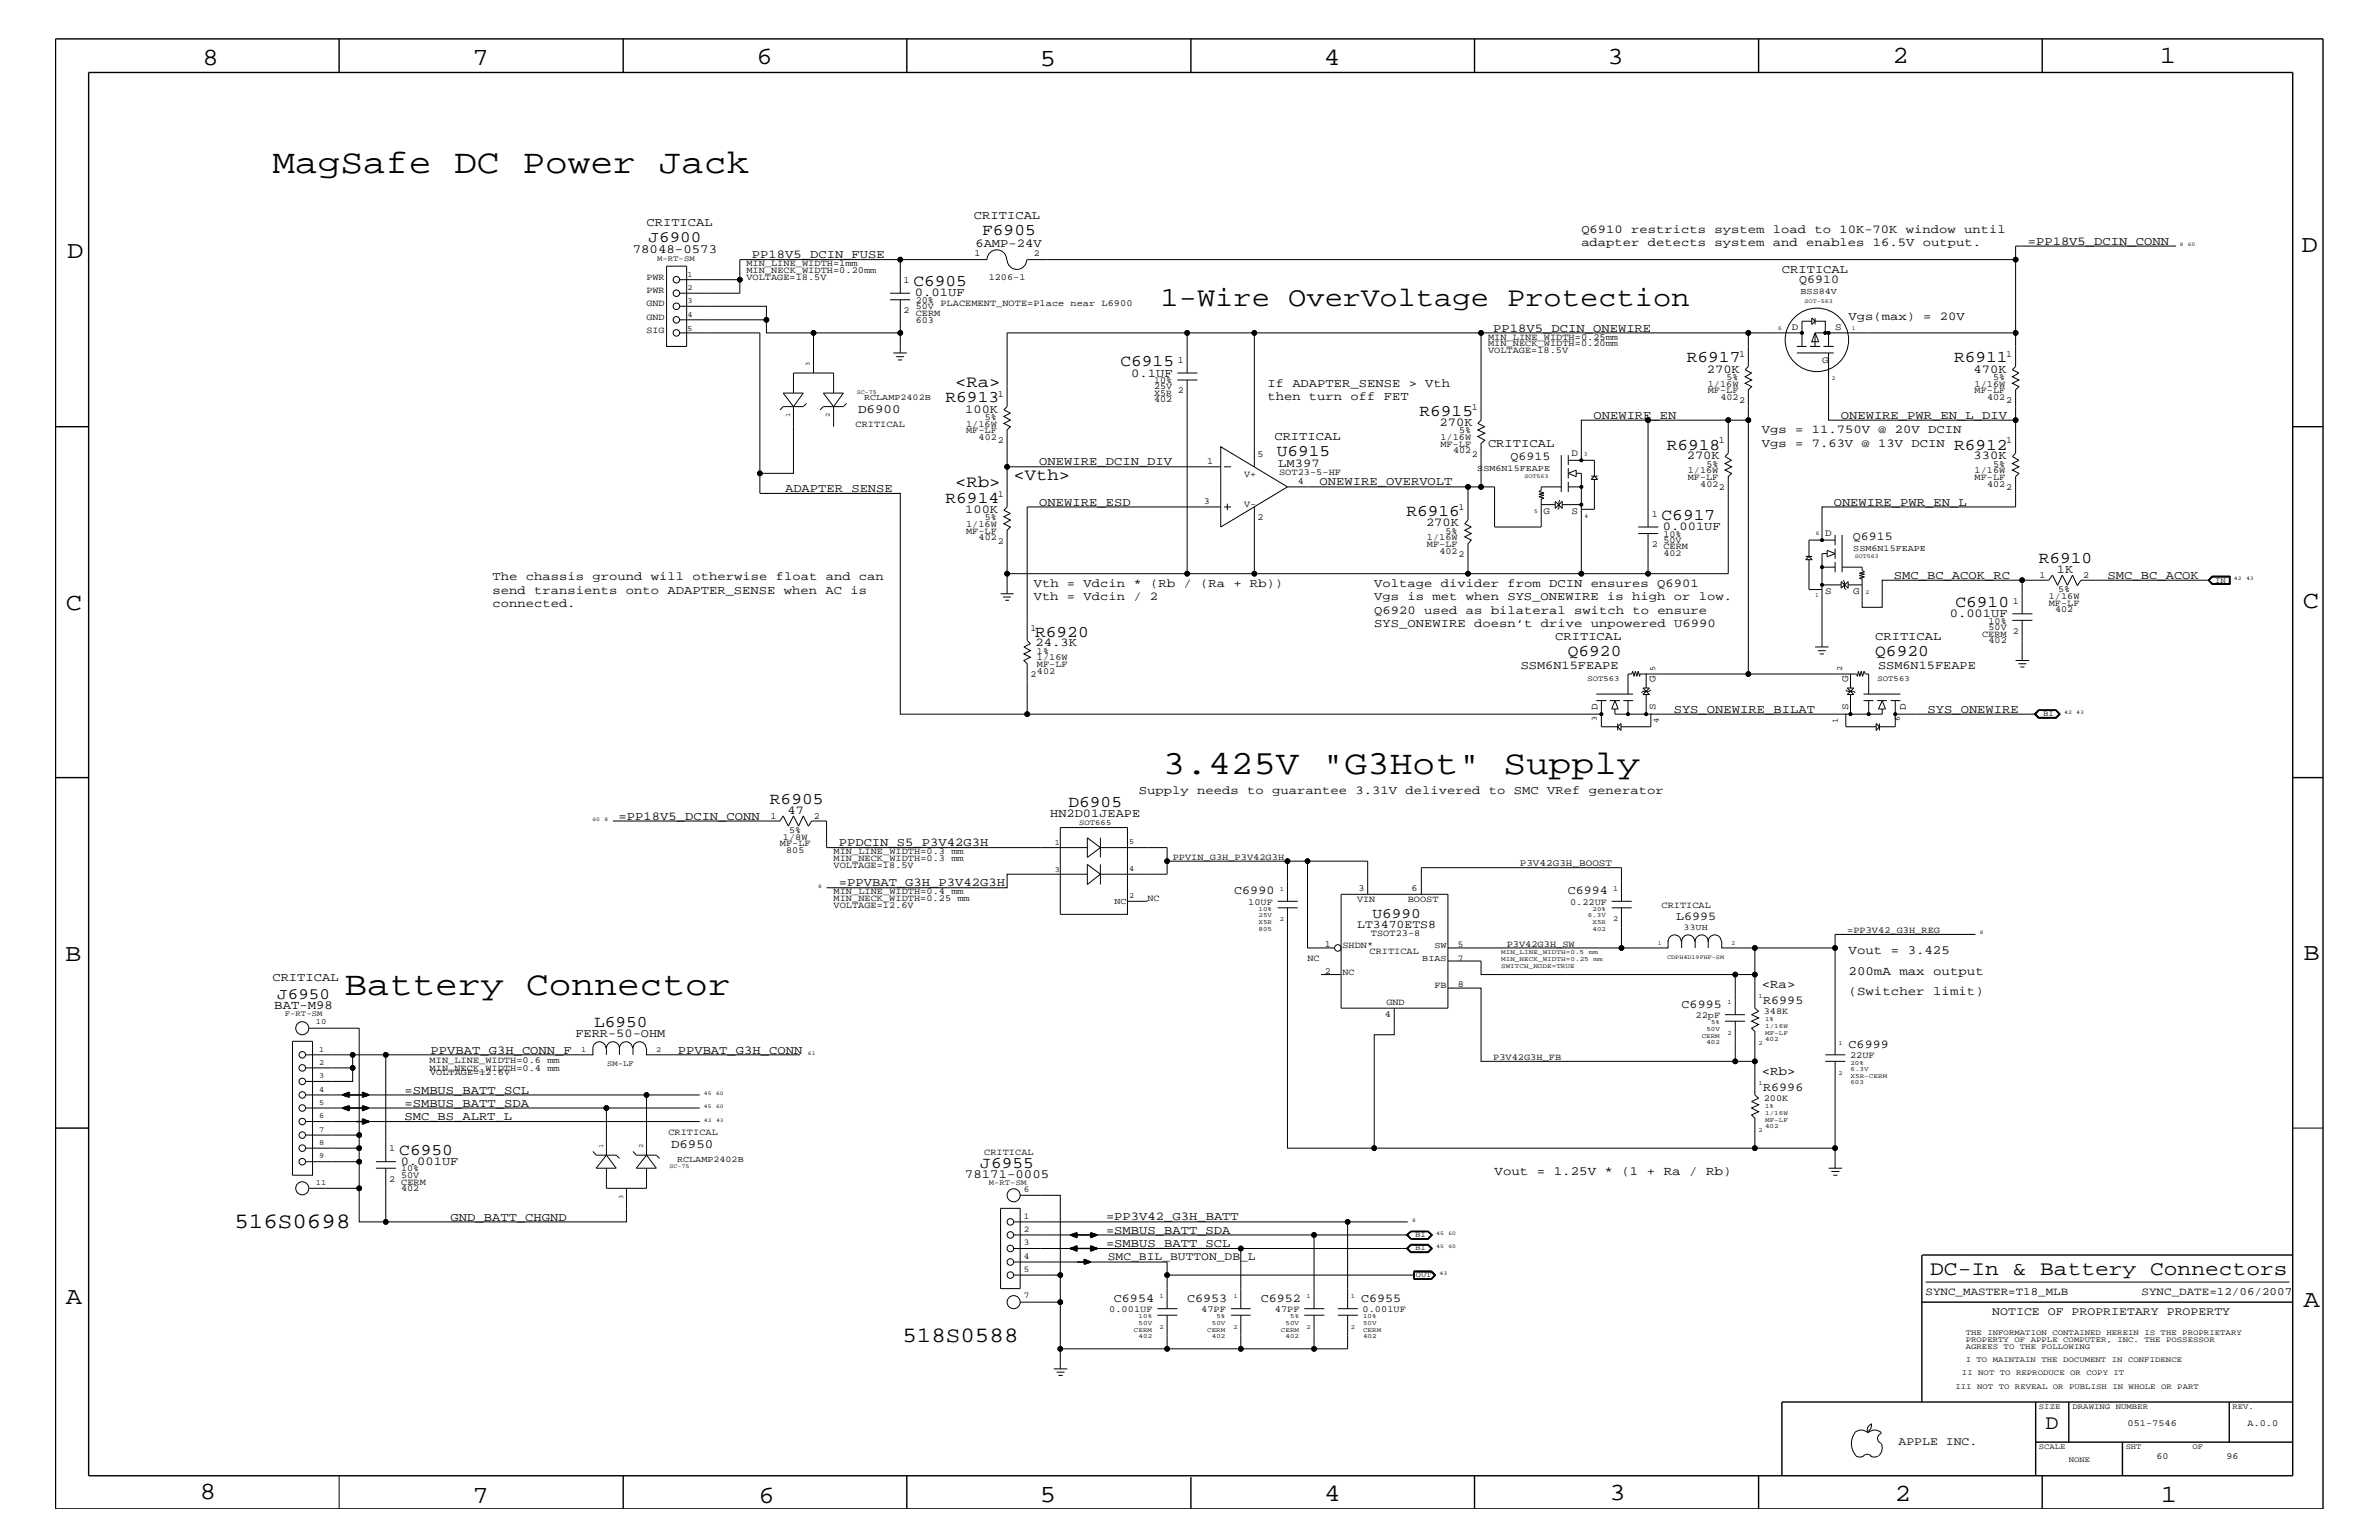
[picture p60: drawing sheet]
<svg xmlns="http://www.w3.org/2000/svg" width="432mm" height="279mm" viewBox="0 0 432 279" stroke-linecap="round" stroke-linejoin="round" font-family="sans-serif">
<defs><g id="words">
<g font-size="6.2">
<text x="49.4" y="31.4">MagSafe DC Power Jack</text>
<text x="211" y="140.4">3.425V &quot;G3Hot&quot; Supply</text>
<text x="62.5" y="180.5">Battery Connector</text>
</g>
<text font-size="5" x="210.7" y="55.6">1-Wire OverVoltage Protection</text>
<g font-size="4.5">
<text x="36.7" y="11.7">8</text>
<text x="85.8" y="11.7">7</text>
<text x="137.3" y="11.5">6</text>
<text x="240.3" y="11.7">4</text>
<text x="291.8" y="11.5">3</text>
<text x="343.5" y="11.5">2</text>
<text x="392" y="11.5">1</text>
<text x="188.7" y="12.1">5</text>
<text x="12.2" y="46.8">D</text>
<text x="417.7" y="45.7">D</text>
<text x="11.9" y="110.6">C</text>
<text x="418" y="110.3">C</text>
<text x="11.9" y="174.3">B</text>
<text x="418.1" y="174.2">B</text>
<text x="11.9" y="236.7">A</text>
<text x="418.1" y="237.1">A</text>
<text x="36.2" y="271.9">8</text>
<text x="85.8" y="272.7">7</text>
<text x="137.7" y="272.7">6</text>
<text x="188.7" y="272.5">5</text>
<text x="240.4" y="272.3">4</text>
<text x="292.1" y="272.2">3</text>
<text x="343.9" y="272.3">2</text>
<text x="392.2" y="272.6">1</text>
</g>
<g font-size="4">
<text x="42.5" y="222.9">516S0698</text>
<text x="163.8" y="243.5">518S0588</text>
</g>
<g font-size="3.7">
<text x="350.4" y="231.3">DC-In &amp; Battery Connectors</text>
<text x="371.3" y="259.3">D</text>
</g>
<g font-size="3">
<text x="178.3" y="42.7">F6905</text>
<text x="165.8" y="51.9">C6905</text>
<text x="306.2" y="65.7">R6917</text>
<text x="354.7" y="65.7">R6911</text>
<text x="173.4" y="70.1">&lt;Ra&gt;</text>
<text x="203.4" y="66.5">C6915</text>
<text x="171.6" y="73">R6913</text>
<text x="257.6" y="75.5">R6915</text>
<text x="231.7" y="82.7">U6915</text>
<text x="302.5" y="81.6">R6918</text>
<text x="354.7" y="81.6">R6912</text>
<text x="173.4" y="88.3">&lt;Rb&gt;</text>
<text x="184" y="87.1">&lt;Vth&gt;</text>
<text x="171.6" y="91.2">R6914</text>
<text x="255.3" y="93.7">R6916</text>
<text x="301.6" y="94.3">C6917</text>
<text x="370" y="102.2">R6910</text>
<text x="354.9" y="110.2">C6910</text>
<text x="187.9" y="115.5">R6920</text>
<text x="284.6" y="119.1">Q6920</text>
<text x="340.4" y="119.1">Q6920</text>
<text x="139.7" y="145.9">R6905</text>
<text x="193.9" y="146.4">D6905</text>
<text x="107.8" y="186.4">L6950</text>
<text x="72.5" y="209.6">C6950</text>
<text x="177.9" y="211.9">J6955</text>
</g>
<g font-size="2.9">
<text x="117.7" y="44">J6900</text>
<text x="50.3" y="181.2">J6950</text>
</g>
<text font-size="2.6" x="249.1" y="166.5">U6990</text>
<g font-size="2.3">
<text x="114.9" y="45.9">78048-0573</text>
<text x="155.7" y="75">D6900</text>
<text x="335.5" y="173.2">Vout = 3.425</text>
<text x="319.8" y="179.3">&lt;Ra&gt;</text>
<text x="335.5" y="176.8">200mA max output</text>
<text x="49.8" y="183">BAT-M98</text>
<text x="335.5" y="180.5">(Switcher limit)</text>
<text x="319.8" y="195">&lt;Rb&gt;</text>
<text x="121.8" y="208.3">D6950</text>
<text x="175.1" y="213.8">78171-0005</text>
<text x="271.3" y="213.2">Vout = 1.25V * (1 + Ra / Rb)</text>
</g>
<g font-size="2.2">
<text x="117.3" y="41">CRITICAL</text>
<text x="176.8" y="39.8">CRITICAL</text>
<text x="136.5" y="46.8">PP18V5_DCIN_FUSE</text>
<text x="177" y="44.7">6AMP-24V</text>
<text x="287" y="42.3">Q6910 restricts system load to 10K-70K window until</text>
<text x="287" y="44.6">adapter detects system and enables 16.5V output.</text>
<text x="368" y="44.4">=PP18V5_DCIN_CONN</text>
<text x="166" y="53.8">0.01UF</text>
<text x="323.4" y="49.6">CRITICAL</text>
<text x="326.6" y="51.3">Q6910</text>
<text x="335.5" y="58">Vgs(max) = 20V</text>
<text x="271" y="60.2">PP18V5_DCIN_ONEWIRE</text>
<text x="205.3" y="68.4">0.1UF</text>
<text x="230" y="70.1">If ADAPTER_SENSE &gt; Vth</text>
<text x="309.8" y="67.6">270K</text>
<text x="358.2" y="67.6">470K</text>
<text x="175.2" y="74.9">100K</text>
<text x="230" y="72.6">then turn off FET</text>
<text x="261.3" y="77.3">270K</text>
<text x="289.2" y="76">ONEWIRE_EN</text>
<text x="334.1" y="76">ONEWIRE_PWR_EN_L_DIV</text>
<text x="231.3" y="79.9">CRITICAL</text>
<text x="270.1" y="81.1">CRITICAL</text>
<text x="274.2" y="83.5">Q6915</text>
<text x="306.2" y="83.3">270K</text>
<text x="319.8" y="78.6">Vgs = 11.750V @ 20V DCIN</text>
<text x="319.8" y="81.1">Vgs = 7.63V @ 13V DCIN</text>
<text x="358.2" y="83.3">330K</text>
<text x="142.5" y="89.3">ADAPTER_SENSE</text>
<text x="188.6" y="84.4">ONEWIRE_DCIN_DIV</text>
<text x="232" y="84.7">LM397</text>
<text x="239.5" y="88.1">ONEWIRE_OVERVOLT</text>
<text x="175.2" y="93.1">100K</text>
<text x="188.6" y="91.7">ONEWIRE_ESD</text>
<text x="258.8" y="95.4">270K</text>
<text x="332.8" y="91.7">ONEWIRE_PWR_EN_L</text>
<text x="301.8" y="96.2">0.001UF</text>
<text x="336.3" y="98">Q6915</text>
<text x="89.4" y="105.3">The chassis ground will otherwise float and can</text>
<text x="89.4" y="107.7">send transients onto ADAPTER_SENSE when AC is</text>
<text x="187.6" y="106.5">Vth = Vdcin * (Rb / (Ra + Rb))</text>
<text x="249.4" y="106.5">Voltage divider from DCIN ensures Q6901</text>
<text x="343.7" y="105">SMC_BC_ACOK_RC</text>
<text x="373.3" y="104">1K</text>
<text x="382.5" y="105">SMC_BC_ACOK</text>
<text x="89.4" y="110.2">connected.</text>
<text x="187.6" y="108.9">Vth = Vdcin / 2</text>
<text x="249.4" y="113.7">SYS_ONEWIRE doesn’t drive unpowered U6990</text>
<text x="249.4" y="111.4">Q6920 used as bilateral switch to ensure</text>
<text x="249.4" y="108.9">Vgs is met when SYS_ONEWIRE is high or low.</text>
<text x="353.9" y="112">0.001UF</text>
<text x="188" y="117.3">24.3K</text>
<text x="282.3" y="116.2">CRITICAL</text>
<text x="340.4" y="116.2">CRITICAL</text>
<text x="276" y="121.4">SSM6N15FEAPE</text>
<text x="340.9" y="121.4">SSM6N15FEAPE</text>
<text x="303.8" y="129.3">SYS_ONEWIRE_BILAT</text>
<text x="349.8" y="129.3">SYS_ONEWIRE</text>
<text x="112.3" y="148.7">=PP18V5_DCIN_CONN</text>
<text x="143" y="147.6">47</text>
<text x="190.6" y="148.2">HN2D01JEAPE</text>
<text x="206.7" y="144">Supply needs to guarantee 3.31V delivered to SMC VRef generator</text>
<text x="152.2" y="153.5">PPDCIN_S5_P3V42G3H</text>
<text x="152.2" y="160.8">=PPVBAT_G3H_P3V42G3H</text>
<text x="224" y="162.2">C6990</text>
<text x="284.6" y="162.2">C6994</text>
<text x="304.2" y="167">L6995</text>
<text x="49.4" y="178">CRITICAL</text>
<text x="305.2" y="182.9">C6995</text>
<text x="320" y="182.1">R6995</text>
<text x="78.1" y="191.3">PPVBAT_G3H_CONN_F</text>
<text x="104.4" y="188.1">FERR-50-OHM</text>
<text x="123" y="191.3">PPVBAT_G3H_CONN</text>
<text x="335.5" y="190.2">C6999</text>
<text x="320" y="197.9">R6996</text>
<text x="73.4" y="203.2">SMC_BS_ALRT_L</text>
<text x="73.4" y="198.4">=SMBUS_BATT_SCL</text>
<text x="73.4" y="200.9">=SMBUS_BATT_SDA</text>
<text x="72.7" y="211.4">0.001UF</text>
<text x="81.8" y="221.6">GND_BATT_CHGND</text>
<text x="200.7" y="221.4">=PP3V42_G3H_BATT</text>
<text x="200.7" y="226.3">=SMBUS_BATT_SCL</text>
<text x="200.7" y="223.9">=SMBUS_BATT_SDA</text>
<text x="202.2" y="236.2">C6954</text>
<text x="215.5" y="236.2">C6953</text>
<text x="228.9" y="236.2">C6952</text>
<text x="247.1" y="236.2">C6955</text>
</g>
<g font-size="2.1">
<text x="246.3" y="168.3">LT3470ETS8</text>
<text x="201.1" y="228.5">SMC_BIL_BUTTON_DB_L</text>
<text x="361.6" y="238.6">NOTICE OF PROPRIETARY PROPERTY</text>
<text x="344.6" y="262.2">APPLE INC.</text>
</g>
<g font-size="2">
<text x="349.5" y="235">SYNC_MASTER=T18_MLB</text>
<text x="388.7" y="235">SYNC_DATE=12/06/2007</text>
</g>
<g font-size="1.8">
<text x="325.2" y="59.8">D</text>
<text x="333.1" y="59.8">S</text>
<text x="330.7" y="65.9">G</text>
<text x="285.2" y="82.7">D</text>
<text x="280.2" y="93.3">G</text>
<text x="285.2" y="93.3">S</text>
<text x="331.3" y="97.3">D</text>
<text x="331.3" y="107.8">S</text>
<text x="336.4" y="107.8">G</text>
<text x="300.5" y="123.8" transform="rotate(-90 300.5 123.8)">G</text>
<text x="335.4" y="123.8" transform="rotate(-90 335.4 123.8)">G</text>
<text x="290" y="128.9" transform="rotate(-90 290 128.9)">D</text>
<text x="300.5" y="128.9" transform="rotate(-90 300.5 128.9)">S</text>
<text x="335.4" y="128.9" transform="rotate(-90 335.4 128.9)">S</text>
<text x="345.9" y="128.9" transform="rotate(-90 345.9 128.9)">D</text>
<text x="275.8" y="157.2">P3V42G3H_BOOST</text>
</g>
<g font-size="1.7">
<text x="176.9" y="46.5">1</text>
<text x="187.6" y="46.5">2</text>
<text x="117.3" y="50.7">PWR</text>
<text x="117.3" y="53.2">PWR</text>
<text x="135.5" y="50.7">VOLTAGE=18.5V</text>
<text x="135.5" y="49.6">MIN_NECK_WIDTH=0.20mm</text>
<text x="135.5" y="48.3">MIN_LINE_WIDTH=1mm</text>
<text x="164" y="51.3">1</text>
<text x="179.5" y="50.7">1206-1</text>
<text x="117.3" y="58">GND</text>
<text x="117.3" y="55.6">GND</text>
<text x="164" y="56.8">2</text>
<text x="166.2" y="56.1">50V</text>
<text x="166.2" y="57.3">CERM</text>
<text x="166.2" y="55">20%</text>
<text x="166.2" y="58.5">603</text>
<text x="170.7" y="55.6">PLACEMENT_NOTE=Place near L6900</text>
<text x="117.3" y="60.4">SIG</text>
<text x="213.8" y="65.9">1</text>
<text x="270.1" y="62.9">MIN_NECK_WIDTH=0.20mm</text>
<text x="270.1" y="61.7">MIN_LINE_WIDTH=0.25mm</text>
<text x="270.1" y="64">VOLTAGE=18.5V</text>
<text x="315.6" y="64.7">1</text>
<text x="364.2" y="64.7">1</text>
<text x="181.1" y="72">1</text>
<text x="209.5" y="70.6">25V</text>
<text x="209.5" y="69.5">10%</text>
<text x="209.5" y="71.8">X5R</text>
<text x="213.8" y="71.3">2</text>
<text x="310" y="70.1">1/16W</text>
<text x="310" y="71.3">MF-LF</text>
<text x="313.4" y="68.9">5%</text>
<text x="358.4" y="71.3">MF-LF</text>
<text x="358.4" y="70.1">1/16W</text>
<text x="361.8" y="68.9">5%</text>
<text x="155.3" y="77.4">CRITICAL</text>
<text x="175.3" y="77.4">1/16W</text>
<text x="178.7" y="76.2">5%</text>
<text x="209.5" y="73">402</text>
<text x="267.1" y="74.4">1</text>
<text x="312.3" y="72.6">402</text>
<text x="315.6" y="73.2">2</text>
<text x="360.7" y="72.6">402</text>
<text x="364.2" y="73.2">2</text>
<text x="175.3" y="78.6">MF-LF</text>
<text x="177.6" y="79.9">402</text>
<text x="181.1" y="80.5">2</text>
<text x="228.3" y="82.8">5</text>
<text x="261.5" y="81.1">MF-LF</text>
<text x="261.5" y="79.9">1/16W</text>
<text x="263.7" y="82.2">402</text>
<text x="264.8" y="78.6">5%</text>
<text x="267.1" y="82.8">2</text>
<text x="312" y="80.5">1</text>
<text x="364.2" y="80.5">1</text>
<text x="219.1" y="84.1">1</text>
<text x="225.8" y="86.5">V+</text>
<text x="232.2" y="86.2">SOT23-5-HF</text>
<text x="235.5" y="87.7">4</text>
<text x="306.3" y="87.1">MF-LF</text>
<text x="306.3" y="85.9">1/16W</text>
<text x="308.6" y="88.3">402</text>
<text x="309.7" y="84.7">5%</text>
<text x="312" y="88.9">2</text>
<text x="358.4" y="85.9">1/16W</text>
<text x="358.4" y="87.1">MF-LF</text>
<text x="360.7" y="88.3">402</text>
<text x="361.8" y="84.7">5%</text>
<text x="364.2" y="88.9">2</text>
<text x="175.3" y="95.6">1/16W</text>
<text x="178.7" y="94.3">5%</text>
<text x="181.1" y="90.1">1</text>
<text x="218.5" y="91.4">3</text>
<text x="225.8" y="92">V-</text>
<text x="228.3" y="94.3">2</text>
<text x="264.8" y="92.6">1</text>
<text x="299.8" y="93.8">1</text>
<text x="175.3" y="96.8">MF-LF</text>
<text x="177.6" y="98">402</text>
<text x="181.1" y="98.7">2</text>
<text x="259" y="99.3">MF-LF</text>
<text x="259" y="98">1/16W</text>
<text x="261.3" y="100.4">402</text>
<text x="262.4" y="96.8">5%</text>
<text x="264.8" y="101">2</text>
<text x="299.8" y="99.3">2 CERM</text>
<text x="301.9" y="101">402</text>
<text x="301.9" y="98.5">50V</text>
<text x="301.9" y="97.4">10%</text>
<text x="370.2" y="104.9">1</text>
<text x="373.5" y="107.5">5%</text>
<text x="378.1" y="104.9">2</text>
<text x="360.9" y="113.1">10%</text>
<text x="365.3" y="109.5">1</text>
<text x="371.9" y="108.7">1/16W</text>
<text x="371.9" y="109.9">MF-LF</text>
<text x="373" y="111.1">402</text>
<text x="187" y="114.4">1</text>
<text x="188.2" y="119.8">1/16W</text>
<text x="188.2" y="118.6">1%</text>
<text x="359.7" y="115.5">CERM</text>
<text x="360.9" y="116.7">402</text>
<text x="360.9" y="114.2">50V</text>
<text x="365.3" y="115">2</text>
<text x="187" y="122.9">2</text>
<text x="188.2" y="121">MF-LF</text>
<text x="188.2" y="122.3">402</text>
<text x="139.9" y="148.5">1</text>
<text x="147.7" y="148.5">2</text>
<text x="141.6" y="153.5">MF-LF</text>
<text x="142.1" y="152.3">1/8W</text>
<text x="142.7" y="154.7">805</text>
<text x="143.3" y="151.1">5%</text>
<text x="151.3" y="155">MIN_LINE_WIDTH=0.3 mm</text>
<text x="212.9" y="156">PPVIN_G3H_P3V42G3H</text>
<text x="151.3" y="156.2">MIN_NECK_WIDTH=0.3 mm</text>
<text x="151.3" y="157.4">VOLTAGE=18.5V</text>
<text x="246.5" y="161.6">3</text>
<text x="256.2" y="161.6">6</text>
<text x="151.3" y="163.5">MIN_NECK_WIDTH=0.25 mm</text>
<text x="151.3" y="164.7">VOLTAGE=12.6V</text>
<text x="151.3" y="162.2">MIN_LINE_WIDTH=0.4 mm</text>
<text x="208.3" y="163.5">NC</text>
<text x="226.6" y="164.1">10UF</text>
<text x="246.3" y="163.6">VIN</text>
<text x="255.5" y="163.6">BOOST</text>
<text x="285" y="164.1">0.22UF</text>
<text x="301.6" y="164.7">CRITICAL</text>
<text x="240.5" y="171.8">1</text>
<text x="243.7" y="172">SHDN*</text>
<text x="248.6" y="173.2">CRITICAL</text>
<text x="248.8" y="169.9">TSOT23-8</text>
<text x="273.5" y="171.7">P3V42G3H_SW</text>
<text x="335.3" y="169.3">=PP3V42_G3H_REG</text>
<text x="237.3" y="174.4">NC</text>
<text x="240.5" y="176.7">2</text>
<text x="243.7" y="176.8">NC</text>
<text x="260.3" y="179.3">FB</text>
<text x="264.6" y="179.1">8</text>
<text x="251.4" y="184.6">4</text>
<text x="251.6" y="182.4">GND</text>
<text x="307.8" y="184.7">22pF</text>
<text x="320.1" y="184">348K</text>
<text x="335.8" y="192">22UF</text>
<text x="78" y="194.3">MIN_NECK_WIDTH=0.4 mm</text>
<text x="78" y="192.9">MIN_LINE_WIDTH=0.6 mm</text>
<text x="78.1" y="195">VOLTAGE=12.6V</text>
<text x="271" y="192.3">P3V42G3H_FB</text>
<text x="320.1" y="199.8">200K</text>
<text x="70.6" y="208.9">1</text>
<text x="121.3" y="205.9">CRITICAL</text>
<text x="178.6" y="209.6">CRITICAL</text>
<text x="70.6" y="214.4">2</text>
<text x="72.8" y="213.6">50V</text>
<text x="72.8" y="214.9">CERM</text>
<text x="72.8" y="212.5">10%</text>
<text x="72.8" y="216.1">402</text>
<text x="201.3" y="238">0.001UF</text>
<text x="218" y="238">47PF</text>
<text x="231.4" y="238">47PF</text>
<text x="247.3" y="238">0.001UF</text>
<text x="386.2" y="258.7">051-7546</text>
<text x="407.9" y="258.7">A.0.0</text>
<text x="391.4" y="264.7">60</text>
<text x="404.1" y="264.7">96</text>
</g>
<g font-size="1.6">
<text x="326.8" y="53.4">BSS84V</text>
<text x="156.8" y="72.6">RCLAMP2402B</text>
<text x="268.1" y="85.4">SSM6N15FEAPE</text>
<text x="336.4" y="99.9">SSM6N15FEAPE</text>
<text x="202.3" y="163.9">NC</text>
<text x="260.3" y="172">SW</text>
<text x="264.6" y="171.8">5</text>
<text x="305.6" y="168.7">33UH</text>
<text x="258.1" y="174.4">BIAS</text>
<text x="264.6" y="174.3">7</text>
<text x="122.9" y="210.8">RCLAMP2402B</text>
<text x="185.8" y="216.2">6</text>
<text x="185.8" y="221.1">1</text>
<text x="185.8" y="223.5">2</text>
<text x="185.8" y="225.9">3</text>
<text x="185.8" y="228.4">4</text>
<text x="185.8" y="230.7">5</text>
<text x="185.8" y="235.6">7</text>
</g>
<g font-size="1.4">
<text x="119.3" y="47.4">M-RT-SM</text>
<text x="124.8" y="50.2">1</text>
<text x="124.8" y="52.7">2</text>
<text x="124.8" y="55.1">3</text>
<text x="124.8" y="57.5">4</text>
<text x="124.8" y="60">5</text>
<text x="402.1" y="105.7">IN</text>
<text x="288.1" y="123.6">SOT563</text>
<text x="300.4" y="121.7" transform="rotate(-90 300.4 121.7)">5</text>
<text x="334.3" y="121.7" transform="rotate(-90 334.3 121.7)">2</text>
<text x="340.8" y="123.6">SOT563</text>
<text x="289.8" y="130.8" transform="rotate(-90 289.8 130.8)">3</text>
<text x="301.1" y="131.1" transform="rotate(-90 301.1 131.1)">4</text>
<text x="333.6" y="131.1" transform="rotate(-90 333.6 131.1)">1</text>
<text x="344.8" y="130.8" transform="rotate(-90 344.8 130.8)">6</text>
<text x="370.8" y="129.9">BI</text>
<text x="195.9" y="149.6">SOT665</text>
<text x="191.4" y="153.3">1</text>
<text x="205" y="153.2">5</text>
<text x="191.4" y="158.2">3</text>
<text x="205" y="158">4</text>
<text x="292.8" y="161.7">1</text>
<text x="205" y="163">2</text>
<text x="292.8" y="167.1">2</text>
<text x="51.7" y="184.3">F-RT-SM</text>
<text x="57.3" y="185.9">10</text>
<text x="57.9" y="190.8">1</text>
<text x="105.5" y="190.8">1</text>
<text x="119.1" y="190.8">2</text>
<text x="57.9" y="193.2">2</text>
<text x="57.9" y="195.6">3</text>
<text x="110.2" y="193.3">SM-LF</text>
<text x="57.9" y="198.1">4</text>
<text x="57.9" y="200.4">5</text>
<text x="57.9" y="202.9">6</text>
<text x="57.9" y="205.3">7</text>
<text x="57.9" y="207.7">8</text>
<text x="57.3" y="215">11</text>
<text x="57.9" y="210.2">9</text>
<text x="179.5" y="215.1">M-RT-SM</text>
<text x="256.9" y="224.5">BI</text>
<text x="256.9" y="226.9">BI</text>
<text x="257" y="231.8">OUT</text>
<text x="356.8" y="242.3">THE INFORMATION CONTAINED HEREIN IS THE PROPRIETARY</text>
<text x="356.8" y="243.5">PROPERTY OF APPLE COMPUTER, INC. THE POSSESSOR</text>
<text x="356.8" y="244.7">AGREES TO THE FOLLOWING</text>
<text x="354.9" y="252">III NOT TO REVEAL OR PUBLISH IN WHOLE OR PART</text>
<text x="356.1" y="249.5">II NOT TO REPRODUCE OR COPY IT</text>
<text x="356.8" y="247.1">I TO MAINTAIN THE DOCUMENT IN CONFIDENCE</text>
<text x="370.1" y="255.6">SIZE</text>
<text x="376.2" y="255.6">DRAWING NUMBER</text>
<text x="405.2" y="255.6">REV.</text>
<text x="370.1" y="262.9">SCALE</text>
<text x="385.8" y="262.9">SHT</text>
<text x="397.9" y="262.9">OF</text>
<text x="375.5" y="265.3">NONE</text>
</g>
<g font-size="1.2">
<text x="147" y="66.5" transform="rotate(-90 147 66.5)">3</text>
<text x="143.4" y="75.7" transform="rotate(-90 143.4 75.7)">1</text>
<text x="150.6" y="75.7" transform="rotate(-90 150.6 75.7)">2</text>
<text x="232.3" y="161.7">1</text>
<text x="228.4" y="167.6">X5R</text>
<text x="228.4" y="165.3">10%</text>
<text x="228.4" y="166.4">25V</text>
<text x="232.3" y="167.1">2</text>
<text x="288.2" y="166.4">6.3V</text>
<text x="289.1" y="165.3">20%</text>
<text x="289.1" y="167.6">X5R</text>
<text x="228.4" y="168.9">805</text>
<text x="272.5" y="173.2">MIN_LINE_WIDTH=0.5</text>
<text x="288.4" y="173.2">mm</text>
<text x="289.1" y="168.9">402</text>
<text x="272.5" y="175.6">SWITCH_NODE=TRUE</text>
<text x="272.5" y="174.4">MIN_NECK_WIDTH=0.25</text>
<text x="289.2" y="174.4">mm</text>
<text x="310.6" y="185.9">5%</text>
<text x="313.5" y="182.2">1</text>
<text x="319.2" y="181">1</text>
<text x="320.4" y="185.3">1%</text>
<text x="308.9" y="188.2">CERM</text>
<text x="309.7" y="189.4">402</text>
<text x="309.7" y="187">50V</text>
<text x="313.5" y="187.7">2</text>
<text x="319.2" y="189.5">2</text>
<text x="320.4" y="188.9">402</text>
<text x="320.4" y="186.5">1/16W</text>
<text x="320.4" y="187.7">MF-LF</text>
<text x="333.7" y="189.5">1</text>
<text x="319.2" y="196.8">1</text>
<text x="333.7" y="195">2</text>
<text x="335.9" y="195.5">X5R-CERM</text>
<text x="335.9" y="194.3">6.3V</text>
<text x="335.9" y="193.2">20%</text>
<text x="335.9" y="196.7">603</text>
<text x="320.4" y="201">1%</text>
<text x="320.4" y="203.5">MF-LF</text>
<text x="320.4" y="202.3">1/16W</text>
<text x="109.5" y="208.3" transform="rotate(-90 109.5 208.3)">1</text>
<text x="116.8" y="208.3" transform="rotate(-90 116.8 208.3)">2</text>
<text x="319.2" y="205.3">2</text>
<text x="320.4" y="204.7">402</text>
<text x="113.1" y="217.6" transform="rotate(-90 113.1 217.6)">3</text>
<text x="206.7" y="239.2">10%</text>
<text x="210.5" y="235.6">1</text>
<text x="220.8" y="239.2">5%</text>
<text x="223.9" y="235.6">1</text>
<text x="234.2" y="239.2">5%</text>
<text x="237.2" y="235.6">1</text>
<text x="245.2" y="235.6">1</text>
<text x="247.4" y="239.2">10%</text>
<text x="205.8" y="241.6">CERM</text>
<text x="206.7" y="242.8">402</text>
<text x="206.7" y="240.3">50V</text>
<text x="210.5" y="241.1">2</text>
<text x="219.1" y="241.6">CERM</text>
<text x="220" y="242.8">402</text>
<text x="220" y="240.3">50V</text>
<text x="223.9" y="241.1">2</text>
<text x="232.5" y="241.6">CERM</text>
<text x="233.3" y="240.3">50V</text>
<text x="233.3" y="242.8">402</text>
<text x="237.2" y="241.1">2</text>
<text x="245.2" y="241.1">2</text>
<text x="247.4" y="240.3">50V</text>
<text x="247.4" y="241.6">CERM</text>
<text x="247.4" y="242.8">402</text>
</g>
<g font-size="1.1">
<text x="322.7" y="59.8">6</text>
<text x="327.5" y="55">SOT-563</text>
<text x="336.1" y="59.8">1</text>
<text x="155.5" y="71.5">SC-75</text>
<text x="332.5" y="68.9">2</text>
<text x="287.4" y="82.7">3</text>
<text x="276.7" y="86.7">SOT563</text>
<text x="278.5" y="93.2">5</text>
<text x="287.6" y="93.9">4</text>
<text x="329.6" y="97.1">6</text>
<text x="336.6" y="101.3">SOT563</text>
<text x="338.6" y="107.7">2</text>
<text x="329.4" y="108.4">1</text>
<text x="300.9" y="171.4">1</text>
<text x="302.6" y="173.9">CDPH4D19FHF-SM</text>
<text x="314.3" y="171.4">2</text>
<text x="121.5" y="211.9">SC-75</text>
</g>
<g font-size="1">
<text x="395.6" y="44.6">8</text>
<text x="397.1" y="44.6">60</text>
<text x="405.5" y="105.3">42</text>
<text x="407.7" y="105.3">43</text>
<text x="374.6" y="129.6">42</text>
<text x="376.9" y="129.6">43</text>
<text x="107.5" y="149">60</text>
<text x="109.7" y="149">8</text>
<text x="148.5" y="161.1">8</text>
<text x="359.3" y="169.5">8</text>
<text x="146.6" y="191.4">61</text>
<text x="127.8" y="203.5">42</text>
<text x="127.8" y="198.7">45</text>
<text x="127.8" y="201">45</text>
<text x="130" y="203.5">43</text>
<text x="130" y="198.7">60</text>
<text x="130" y="201">60</text>
<text x="256.3" y="221.7">8</text>
<text x="260.7" y="224.1">45</text>
<text x="260.7" y="226.5">45</text>
<text x="262.9" y="224.1">60</text>
<text x="262.9" y="226.5">60</text>
<text x="261.3" y="231.3">43</text>
</g>
</g></defs>
<g fill="none" stroke="#000" stroke-width=".18">
<path d="M121 48.3h3.6v14.6h-3.6zM123.4 55.6h15.7v2.4h-15.7M123.4 50.7h10.9M139.1 58v2.4h8.6v7.3M161.5 54.4h3.7M161.5 53.2h3.7M163.4 47.1v6.1M163.4 54.4v9.6M182.7 47.1a1.78 1.78 0 0 0-1.8-1.8 1.78 1.78 0 0 0-1.7 1.8h-44.9v6.1h-10.9M182.8 47.1a1.78 1.78 0 0 0 1.8 1.8 1.78 1.78 0 0 0 1.8-1.8M328.8 58.3h-1.7v4.6M329.4 58.3l-.6-.6v1.2l.6-.6h1.9v2.1"/>
<path d="M329.4 57.7v1.2M365.8 47.1v13.3h-36.4M395 44.6h-29.2v2.5h-179.4M123.4 60.4h14.5v25.5h6.1v-12.1M142.2 71.3h3.6l-1.8 2.5zM144 71.3v-3.6h7.3v3.6M146.4 73.2l-.6 .6h-3.6l-.6 .6M147.7 60.4h15.7M149.4 71.3h3.7l-1.8 2.5zM151.3 73.8v3.6M153.7 73.2l-.6 .6h-3.7l-.6 .6M162.1 64h2.5"/>
<path d="M162.6 64.7h1.5M163 65.3h.7M213.7 68.9h3.6M213.7 67.7h3.6M215.5 68.9v35.2h-32.7v-7.9l.6-.6-1.2-.6 1.2-.7-1.2-.5 1.2-.6-1.2-.6 .6-.6v-7.3M215.5 60.4v7.3M227.7 60.4v24.3M268.8 60.4h-86v13.4l-.6 .6 1.2 .6-1.2 .6 1.2 .6-1.2 .6 1.2 .6-.6 .6v6.7h38.8M299.1 76.2h14.6M317.3 60.4h-48.5v15.8l-.6 .6 1.3 .6-1.3 .6 1.3 .6-1.3 .6 1.3 .7-.7 .6v7.8h2.5v7.3h8.4v-5.1l.5-.1-.9-.3 .9-.2-.9-.2 .9-.3-.9-.2 .4-.3v-.6h3.7M317.3 76.2v46.1M326.1 64h6.7"/>
<path d="M326.1 62.9h1.8M327.1 60.4h-9.8v6.1l-.6 .6 1.2 .6-1.2 .7 1.2 .5-1.2 .6 1.2 .6-.6 .6v5.5h-3.6v6l-.6 .6 1.2 .7-1.2 .6 1.2 .6-1.2 .6 1.2 .6-.6 .6v17.6h-14.6v-7.3M328.5 62.9h1.9M329.4 60.4l.7 1.6h-1.3zM329.4 60.4v2.5M331 62.9h1.8M331.9 64v12.2h33.9M331.9 60.4v2.5M365.8 60.4v6.1l-.5 .6 1.1 .6-1.1 .7 1.1 .5-1.1 .6 1.1 .6-.6 .6v11.5l-.5 .6 1.1 .7-1.1 .6 1.1 .6-1.1 .6 1.1 .6-.6 .6v5.5h-35.1v6M137.9 85.9v3.6h25.5v40.1h127.3M221.6 92h-35.2v24.2l.6 .6-1.2 .6 1.2 .7-1.2 .5 1.2 .6-1.2 .6 .6 .6v9.2M222.2 84.7h1.2"/>
<path d="M222.2 92h1.2M222.8 91.4v1.2M233.7 88.3l-12.1-7.2v14.5l12.1-7.3h32.7M268.8 88.3h-2.4v6l-.5 .7 1.1 .6-1.1 .6 1.1 .6-1.1 .6 1.1 .6-.6 .7v5.4h-38.7v-12.1M279.7 91.6h2.6M282.3 91v1.2l1.2-1.2v1.2zM283.1 90.7l-.1 .3v1.2l-.3 .2M283.4 82.6v6.7M283.5 91.6h3.5M284.6 83.5h4.8v2.9M284.6 82.6v1.8M284.6 84.9v1.9"/>
<path d="M284.6 87.4v1.9M284.6 88.3h2.4M284.6 85.9l1.5-.6v1.2zM286.1 85.9h.9v18.2h12.1M287 83.5v-7.3h12.1v19.4M288.8 87l.6-.6 .6 .6zM288.8 86.4h1.2M289.4 87v5.4h-2.4M297.3 96.8h3.7M297.3 95.6h3.7M331.6 99.9l1.5 .5-1.5 .6zM333.1 97.1v1.8"/>
<path d="M333.1 99.5v1.9M333.1 98h-4.8v3M334.3 97.1v6.7M181.6 107.7h2.4M182 108.3h1.5M182.5 108.9h.6M182.8 104.1v3.6M215.5 104.1h12.2M266.4 104.1h20.6M327.7 101.5l.6-.5 .6 .5zM327.7 101h1.2M328.3 101.5v5.5h2.4"/>
<path d="M329.4 117.4h2.5M329.9 118.1h1.5M330.3 118.6h.7M330.7 102.9h2.4M330.7 106.1h3.5M331.6 100.4h-.9v17M333.1 102v1.8M334.2 105.5v1.2l1.2-1.2v1.2zM334.3 102.9h3.7v.6l.4 .2-.9 .3 .9 .2-.9 .2 .9 .3-.9 .2 .5 .1v5.2h3.6v-4.9h25.4M334.5 105.3l.3 .2v1.2l.2 .3M335.4 106.1h2.6M365.3 112.6h3.6"/>
<path d="M365.3 111.4h3.6M365.8 119.8h2.5M367 105.3v6.1M367 112.6v7.2M367 105.3h4.9l.6-1 1 1.9 .8-1.9 .9 1.9 1-1.9 .8 1.9M400.8 105.3l.8 .7M400.8 105.3l.8-.7h3.1v1.4M401 105.3h-23.3l-.7 1M401.5 104.5h3.3v1.5h-3.3l-.7-.7zM401.6 104.7l-.6 .6 .6 .6h3v-1.2M401.6 104.7l-.7 .6 .7 .6h3.1M401.6 104.7h3.1"/>
<path d="M289.7 127.1h1.9M289.7 125.9h6.7M290.7 127.1v4.8h2.9M292.2 127.1h1.8M293.1 128.6v1h48.5v-1M293.1 127.1l.6 1.5h-1.2zM293.6 131.3v1.2M294.2 131.3v1.2l-.6-.6zM294.6 127.1h1.8M295.5 125.9v-3.6h.7l.1-.5 .3 .9 .2-.9 .3 .9 .2-.9 .3 .9 .1-.4h39.3l.1 .4 .2-.9 .3 .9 .2-.9 .3 .9 .2-.9 .3 .5h.6v3.6M295.5 127.1v2.5M298.2 124.8h1.2l-1.2 1.2h1.2z"/>
<path d="M298.8 126v3.6M298.9 122.2l-.1 2.6M299.6 125.2l-.2 .2h-1.2l-.3 .3M299.7 129.5l-.1 2.4h-5.4M335 125.2l.3 .2h1.2l.2 .3M335.1 129.5l-.1 2.4h5.5M335.3 124.8h1.2l-1.2 1.2h1.2zM335.9 122.3v2.5M335.9 126v3.6M338.2 127.1h1.8M338.2 125.9h6.7M339.2 127.1v2.5"/>
<path d="M340.5 131.3l.6 .6-.6 .6zM340.7 127.1h1.8M341.1 131.3v1.2M341.6 127.1l.6 1.5h-1.2zM343.2 127.1h1.7M344 129.6h25.5M344 127.1v4.8h-2.9M366.4 120.4h1.4M366.7 121h.8M369.2 129.6l.8-.8h3.2l.8 .8-.8 .7h-3.2zM370 128.8h3.1l.8 .8-.8 .6h-3.1l-.7-.6zM370.1 128.9h3l.6 .7-.6 .6h-3"/>
<path d="M370.1 128.9h3l.7 .7-.7 .6h-3M370.1 128.9l-.7 .7 .7 .6M370.1 128.9l-.6 .7 .6 .6M111.3 149h30.3l.6-1 .9 1.9 .9-1.9 .9 1.9 .9-1.9 .9 1.9 .6-.9h2.7v4.8h47.4M192.4 150.1h12.2v15.8h-12.2zM197.4 158.6h-14.6v2.5h-32.8M199.7 153.8l-2.3-1.8v3.6l2.3-1.8h12.1v4.8h-12.1l-2.3 1.9v-3.7l2.3 1.8M199.7 152v3.6M199.7 156.8v3.7M211.8 156.2h25.5M233.7 156.2v7.3M204.6 163.5h3.7"/>
<path d="M231.9 164.7h3.6M231.9 163.5h3.6M233.7 164.7v43.6h84.8v-5.4l-.6-.6 1.3-.6-1.3-.7 1.3-.6-1.3-.6 1.3-.6-.7-.5v-11.6l-.6-.6 1.3-.6-1.3-.6 1.3-.6-1.3-.6 1.3-.6-.7-.6v-10.9M239.8 176.8h3.5M243.4 162.2h19.4v20.7h-19.4zM248.2 162.2v-6h-10.9v15.8h4.8M258 162.2v-4.8h36.3v6.1M262.8 174.4h6v2.4h49.7M262.8 179.3h6v13.3h49.7M262.8 172h31.5M292.5 164.7h3.7M292.5 163.5h3.7"/>
<path d="M294.3 164.7v7.3h8.5v-1.3M302.8 170.8a1.19 1.19 0 0 1 1.2-1.2 1.19 1.19 0 0 1 1.1 1.2M305.2 170.8a1.19 1.19 0 0 1 1.2-1.2 1.19 1.19 0 0 1 1.2 1.2M305.2 170.7v1.3M307.7 170.8a1.19 1.19 0 0 1 1.2-1.2 1.19 1.19 0 0 1 1.1 1.2 1.19 1.19 0 0 1 1.2-1.2 1.19 1.19 0 0 1 1.2 1.2M307.7 170.7v1.3M310 170.7v1.3M312.5 170.7v1.3h20.6M315 176.8v7.3M358.6 169.5h-25.5v21.9M53.1 188.9h3.6v24.3h-3.6zM55.5 191.4h14.5"/>
<path d="M55.5 198.7h61.8M55.5 193.7h8.5M56.1 186.5h9.1v19.4M64 191.4v4.8h-8.5M110 190.2a1.19 1.19 0 0 0-1.2-1.2 1.19 1.19 0 0 0-1.2 1.2v1.2h-37.6v19.4M112.4 190.2a1.19 1.19 0 0 1 1.2-1.2 1.19 1.19 0 0 1 1.2 1.2M112.4 190.2a1.19 1.19 0 0 0-1.1-1.2 1.19 1.19 0 0 0-1.2 1.2v1.2M112.4 190.2v1.2M117.3 190.2a1.19 1.19 0 0 0-1.2-1.2 1.19 1.19 0 0 0-1.2 1.2v1.2M117.3 190.2v1.2h27.9M127 198.7h-9.7v10.9M253.1 182.9v4.8h-3.7v20.6"/>
<path d="M313.1 185.3h3.6M313.1 184.1h3.6M315 185.3v7.3M331.3 192.6h3.6M331.3 191.4h3.6M333.1 192.6v19.3M55.5 205.9h9.7M55.5 203.5h71.5M55.5 201h54.6M56.1 215.6h9.1M65.2 210.8v10.9h4.8M65.2 208.3v2.5h-9.7"/>
<path d="M65.2 205.9v2.4h-9.7M68.2 211.9h3.7M68.2 210.8h3.7M70 211.9v9.8h43.7v-6.1M107.6 208.9l.6 .7h3.6l.6 .6M110.1 209.6l1.7 2.3h-3.6zM110.1 211.9v3.7h7.2v-3.7M114.9 208.9l.6 .7h3.6l.6 .6M117.3 209.6l1.8 2.3h-3.6zM127 201h-16.9v8.6M181.6 219.2h3.6v14.6h-3.6zM185.2 216.9h7.2v14.4h-8.4"/>
<path d="M318.5 208.3h14.6M331.9 211.9h2.4M332.4 212.5h1.4M332.7 213.2h.8M416.1 204.7h5.5M184 224.1h71.5M184 229h27.8v2.3M184 226.5h41.2M184 221.7h60.6M185.2 236.2h7.2v12.2M192.4 231.3v4.9M210.1 238.6h3.6"/>
<path d="M210.1 237.4h3.6M211.8 238.6v6.1h-19.4M223.4 238.6h3.6M223.4 237.4h3.6M225.2 238.6v6.1M236.7 238.6h3.7M236.7 237.4h3.7M238.5 224.1v13.3M238.5 238.6v6.1M242.8 238.6h3.7M242.8 237.4h3.7M244.6 238.6v6.1h-32.8"/>
<path d="M255.3 224.1l.7-.7h3.2l.8 .7-.8 .7h-3.2zM255.4 224.1l.7-.7h3.1l.7 .7-.7 .7h-3.1zM255.5 221.7h-10.9v15.7M255.5 226.5h-30.3v10.9M256 225.7h3.2l.8 .8-.8 .8h-3.2l-.7-.8zM256.1 223.5h3.1l.6 .6-.6 .6h-3.1M256.1 223.5l-.7 .6 .7 .6M256.1 223.5l-.6 .6 .6 .6M256.1 225.9h3.1l.6 .6-.6 .6h-3.1l-.6-.6zM256.1 225.8h3.1l.6 .7-.6 .7h-3.1M256.1 225.8h3.1l.7 .7-.7 .7h-3.1M256.1 225.8l-.7 .7 .7 .7"/>
<path d="M256.6 230.6h3.2l.8 .7-.8 .8h-3.2zM256.6 230.7h3.2l.7 .6-.7 .8M256.7 231.3h-44.9v6.1M259.8 230.7h-3.1v1.3h3.1M259.8 230.7l.6 .6-.6 .7M349.5 232.6h66M191.3 248.4h2.4M191.8 248.9h1.4M192.1 249.5h.8M336.6 260a1.69 1.69 0 0 1 2.4 0 1.72 1.72 0 0 1 2.5 0M339.6 258.3l.1 .1a1.27 1.27 0 0 1-.7 1.3M339.6 258.4a.99 .99 0 0 0-.6 1.4"/>
<path d="M61.6 267.7v6.1M336.6 260a3.3 3.3 0 0 0 .3 4.1M336.9 264.1l.7 .3 .7-.3M338.2 264.1l.7-.3 .7 .3M339.5 264.1l.7 .3 .7-.3M341.5 260.1a.93 .93 0 0 0-.7 .9 .93 .93 0 0 0 .7 .9M341.5 262l.1 .7a1.99 1.99 0 0 1-.6 1.4"/>
<circle cx="122.8" cy="55.6" r=".59"/>
<circle cx="122.8" cy="58" r=".59"/>
<circle cx="122.8" cy="50.7" r=".59"/>
<circle cx="122.8" cy="53.2" r=".59"/>
<circle cx="134.3" cy="50.7" r=".42"/>
<circle cx="139.1" cy="58" r=".42"/>
<circle cx="163.4" cy="47.1" r=".42"/>
<circle cx="365.8" cy="47.1" r=".42"/>
<circle cx="122.8" cy="60.4" r=".59"/>
<circle cx="147.7" cy="60.4" r=".42"/>
<circle cx="163.4" cy="60.4" r=".42"/>
<circle cx="215.5" cy="60.4" r=".42"/>
<circle cx="227.7" cy="60.4" r=".42"/>
<circle cx="268.8" cy="60.4" r=".42"/>
<circle cx="299.1" cy="76.2" r=".42"/>
<circle cx="313.7" cy="76.2" r=".42"/>
<circle cx="317.3" cy="76.2" r=".42"/>
<circle cx="317.3" cy="60.4" r=".42"/>
<circle cx="327.1" cy="60.4" r=".25"/>
<circle cx="329.8" cy="61.7" r="5.8"/>
<circle cx="331.3" cy="60.4" r=".25"/>
<circle cx="331.9" cy="60.4" r=".25"/>
<circle cx="365.8" cy="76.2" r=".42"/>
<circle cx="365.8" cy="60.4" r=".42"/>
<circle cx="137.9" cy="85.9" r=".42"/>
<circle cx="182.8" cy="84.7" r=".42"/>
<circle cx="266.4" cy="88.3" r=".42"/>
<circle cx="268.8" cy="88.3" r=".42"/>
<circle cx="287" cy="88.3" r=".25"/>
<circle cx="287" cy="91.6" r=".25"/>
<circle cx="287" cy="83.5" r=".25"/>
<circle cx="330.7" cy="98" r=".25"/>
<circle cx="182.8" cy="104.1" r=".42"/>
<circle cx="215.5" cy="104.1" r=".42"/>
<circle cx="227.7" cy="104.1" r=".42"/>
<circle cx="266.4" cy="104.1" r=".42"/>
<circle cx="287" cy="104.1" r=".42"/>
<circle cx="299.1" cy="104.1" r=".42"/>
<circle cx="330.7" cy="106.1" r=".25"/>
<circle cx="330.7" cy="102.9" r=".25"/>
<circle cx="367" cy="105.3" r=".42"/>
<circle cx="186.4" cy="129.6" r=".42"/>
<circle cx="290.7" cy="129.6" r=".25"/>
<circle cx="295.5" cy="129.6" r=".25"/>
<circle cx="298.8" cy="129.6" r=".25"/>
<circle cx="317.3" cy="122.3" r=".42"/>
<circle cx="335.9" cy="129.6" r=".25"/>
<circle cx="339.2" cy="129.6" r=".25"/>
<circle cx="344" cy="129.6" r=".25"/>
<circle cx="211.8" cy="156.2" r=".42"/>
<circle cx="233.7" cy="156.2" r=".42"/>
<circle cx="237.3" cy="156.2" r=".42"/>
<circle cx="242.8" cy="172" r=".59"/>
<circle cx="294.3" cy="172" r=".42"/>
<circle cx="315" cy="176.8" r=".42"/>
<circle cx="318.5" cy="172" r=".42"/>
<circle cx="318.5" cy="176.8" r=".42"/>
<circle cx="333.1" cy="172" r=".42"/>
<circle cx="54.9" cy="186.5" r="1.19"/>
<circle cx="54.9" cy="193.7" r=".59"/>
<circle cx="54.9" cy="198.7" r=".59"/>
<circle cx="54.9" cy="191.4" r=".59"/>
<circle cx="54.9" cy="196.2" r=".59"/>
<circle cx="64" cy="191.4" r=".42"/>
<circle cx="64" cy="193.7" r=".42"/>
<circle cx="70" cy="191.4" r=".42"/>
<circle cx="117.3" cy="198.7" r=".42"/>
<circle cx="315" cy="192.6" r=".42"/>
<circle cx="318.5" cy="192.6" r=".42"/>
<circle cx="54.9" cy="215.6" r="1.19"/>
<circle cx="54.9" cy="203.5" r=".59"/>
<circle cx="54.9" cy="210.8" r=".59"/>
<circle cx="54.9" cy="208.3" r=".59"/>
<circle cx="54.9" cy="205.9" r=".59"/>
<circle cx="54.9" cy="201" r=".59"/>
<circle cx="65.2" cy="210.8" r=".42"/>
<circle cx="65.2" cy="215.6" r=".42"/>
<circle cx="65.2" cy="208.3" r=".42"/>
<circle cx="65.2" cy="205.9" r=".42"/>
<circle cx="110.1" cy="201" r=".42"/>
<circle cx="184" cy="216.9" r="1.19"/>
<circle cx="249.4" cy="208.3" r=".42"/>
<circle cx="318.5" cy="208.3" r=".42"/>
<circle cx="333.1" cy="208.3" r=".42"/>
<circle cx="70" cy="221.7" r=".42"/>
<circle cx="183.4" cy="221.7" r=".59"/>
<circle cx="183.4" cy="229" r=".59"/>
<circle cx="183.4" cy="231.3" r=".59"/>
<circle cx="183.4" cy="226.5" r=".59"/>
<circle cx="183.4" cy="224.1" r=".59"/>
<circle cx="184" cy="236.2" r="1.19"/>
<circle cx="192.4" cy="231.3" r=".42"/>
<circle cx="192.4" cy="236.2" r=".42"/>
<circle cx="211.8" cy="231.3" r=".42"/>
<circle cx="225.2" cy="226.5" r=".42"/>
<circle cx="238.5" cy="224.1" r=".42"/>
<circle cx="244.6" cy="221.7" r=".42"/>
<circle cx="192.4" cy="244.7" r=".42"/>
<circle cx="211.8" cy="244.7" r=".42"/>
<circle cx="225.2" cy="244.7" r=".42"/>
<circle cx="238.5" cy="244.7" r=".42"/>
</g>
<g fill="#000">
<circle cx="134.3" cy="50.7" r=".42"/>
<circle cx="139.1" cy="58" r=".42"/>
<circle cx="163.4" cy="47.1" r=".42"/>
<circle cx="365.8" cy="47.1" r=".42"/>
<circle cx="147.7" cy="60.4" r=".42"/>
<circle cx="163.4" cy="60.4" r=".42"/>
<circle cx="215.5" cy="60.4" r=".42"/>
<circle cx="227.7" cy="60.4" r=".42"/>
<circle cx="268.8" cy="60.4" r=".42"/>
<circle cx="299.1" cy="76.2" r=".42"/>
<circle cx="313.7" cy="76.2" r=".42"/>
<circle cx="317.3" cy="76.2" r=".42"/>
<circle cx="317.3" cy="60.4" r=".42"/>
<circle cx="327.1" cy="60.4" r=".25"/>
<circle cx="331.3" cy="60.4" r=".25"/>
<circle cx="331.9" cy="60.4" r=".25"/>
<circle cx="365.8" cy="76.2" r=".42"/>
<circle cx="365.8" cy="60.4" r=".42"/>
<circle cx="137.9" cy="85.9" r=".42"/>
<circle cx="182.8" cy="84.7" r=".42"/>
<circle cx="266.4" cy="88.3" r=".42"/>
<circle cx="268.8" cy="88.3" r=".42"/>
<circle cx="287" cy="88.3" r=".25"/>
<circle cx="287" cy="91.6" r=".25"/>
<circle cx="287" cy="83.5" r=".25"/>
<circle cx="330.7" cy="98" r=".25"/>
<circle cx="182.8" cy="104.1" r=".42"/>
<circle cx="215.5" cy="104.1" r=".42"/>
<circle cx="227.7" cy="104.1" r=".42"/>
<circle cx="266.4" cy="104.1" r=".42"/>
<circle cx="287" cy="104.1" r=".42"/>
<circle cx="299.1" cy="104.1" r=".42"/>
<circle cx="330.7" cy="106.1" r=".25"/>
<circle cx="330.7" cy="102.9" r=".25"/>
<circle cx="367" cy="105.3" r=".42"/>
<circle cx="186.4" cy="129.6" r=".42"/>
<circle cx="290.7" cy="129.6" r=".25"/>
<circle cx="295.5" cy="129.6" r=".25"/>
<circle cx="298.8" cy="129.6" r=".25"/>
<circle cx="317.3" cy="122.3" r=".42"/>
<circle cx="335.9" cy="129.6" r=".25"/>
<circle cx="339.2" cy="129.6" r=".25"/>
<circle cx="344" cy="129.6" r=".25"/>
<circle cx="211.8" cy="156.2" r=".42"/>
<circle cx="233.7" cy="156.2" r=".42"/>
<circle cx="237.3" cy="156.2" r=".42"/>
<circle cx="294.3" cy="172" r=".42"/>
<circle cx="315" cy="176.8" r=".42"/>
<circle cx="318.5" cy="172" r=".42"/>
<circle cx="318.5" cy="176.8" r=".42"/>
<circle cx="333.1" cy="172" r=".42"/>
<circle cx="64" cy="191.4" r=".42"/>
<circle cx="64" cy="193.7" r=".42"/>
<circle cx="70" cy="191.4" r=".42"/>
<circle cx="117.3" cy="198.7" r=".42"/>
<circle cx="315" cy="192.6" r=".42"/>
<circle cx="318.5" cy="192.6" r=".42"/>
<circle cx="65.2" cy="210.8" r=".42"/>
<circle cx="65.2" cy="215.6" r=".42"/>
<circle cx="65.2" cy="208.3" r=".42"/>
<circle cx="65.2" cy="205.9" r=".42"/>
<circle cx="110.1" cy="201" r=".42"/>
<circle cx="249.4" cy="208.3" r=".42"/>
<circle cx="318.5" cy="208.3" r=".42"/>
<circle cx="333.1" cy="208.3" r=".42"/>
<circle cx="70" cy="221.7" r=".42"/>
<circle cx="192.4" cy="231.3" r=".42"/>
<circle cx="192.4" cy="236.2" r=".42"/>
<circle cx="211.8" cy="231.3" r=".42"/>
<circle cx="225.2" cy="226.5" r=".42"/>
<circle cx="238.5" cy="224.1" r=".42"/>
<circle cx="244.6" cy="221.7" r=".42"/>
<circle cx="192.4" cy="244.7" r=".42"/>
<circle cx="211.8" cy="244.7" r=".42"/>
<circle cx="225.2" cy="244.7" r=".42"/>
<circle cx="238.5" cy="244.7" r=".42"/>
</g>
<g fill="none" stroke="#000" stroke-width=".25">
<path d="M10.1 7.1h411.5v266.7h-411.5zM16.1 13.2h400v254.5h-400zM61.6 7.1v6.1M113.1 7.1v6.1M164.6 7.1v6.1M216.2 7.1v6.1M267.6 7.1v6.1M319.2 7.1v6.1M370.7 7.1v6.1M10.1 77.4h6M416.1 77.4h5.5M10.1 141.1h6"/>
<path d="M416.1 141.1h5.5M62.1 198.7h1.3M62.1 198.7l1.3-.6v1zM62.1 198.7h4.9M62.1 198.7l1.3 .2M62.1 198.7l1.3 .3M63.4 198.5l-1.3 .2M63.4 198.4l-1.3 .3M63.4 198.2l-1.3 .5M65.8 198.5l1.2 .2M65.8 198.1l1.2 .6-1.2 .4zM65.8 198.2l1.2 .5"/>
<path d="M65.8 198.4l1.2 .3M67 198.7h-1.2M67 198.7l-1.2 .2M67 198.7l-1.2 .3M10.1 204.7h6M62.1 201l1.3-.4v.9zM62.1 201l1.3 .2M62.1 201h4.9M62.1 201l1.3 .3M62.1 201l1.3 .5M63.4 200.9l-1.3 .1M63.4 200.7l-1.3 .3"/>
<path d="M64.6 203.5h2.4M65.8 200.6l1.2 .4-1.2 .5zM65.8 203l1.2 .5-1.2 .5zM65.8 200.9l1.2 .1M65.8 200.7l1.2 .3M65.8 203.1l1.2 .4M65.8 203.4l1.2 .1M65.8 203.2l1.2 .3M67 201l-1.2 .2M67 201l-1.2 .3M67 201l-1.2 .5M67 203.5l-1.2 .1"/>
<path d="M67 203.5l-1.2 .3M67 203.5l-1.2 .2M194.3 226.5l1.2 .2M194.3 224.1l1.2-.5v1zM194.3 226.5l1.2-.5v1zM194.3 226.5h4.8M194.3 226.5l1.2 .3M194.3 226.5l1.2 .4M194.3 224.1l1.2 .1M194.3 224.1h4.8M194.3 224.1l1.2 .2M194.3 224.1l1.2 .4"/>
<path d="M195.5 229h2.5M195.5 226.4l-1.2 .1M195.5 226.3l-1.2 .2M195.5 226.2l-1.2 .3M195.5 224l-1.2 .1M195.5 223.9l-1.2 .2M195.5 223.7l-1.2 .4M196.8 228.5l1.2 .5-1.2 .4zM196.8 228.5l1.2 .5M196.8 228.8l1.2 .2M196.8 228.7l1.2 .3M198 229l-1.2 .1"/>
<path d="M198 229l-1.2 .3M198 229l-1.2 .2M198 226.4l1.1 .1M198 223.6l1.1 .5-1.1 .5zM198 226l1.1 .5-1.1 .5zM198 226.2l1.1 .3M198 226.3l1.1 .2M198 224l1.1 .1M198 223.7l1.1 .4M198 223.9l1.1 .2M199.1 226.5l-1.1 .2M199.1 226.5l-1.1 .3"/>
<path d="M199.1 226.5l-1.1 .4M199.1 224.1l-1.1 .1M199.1 224.1l-1.1 .2M199.1 224.1l-1.1 .4M348.8 236.2h67.3M348.8 227.7v26.7M348.9 227.7h67.2M369.5 254.4v13.3M375.5 254.4v7.2M404.6 254.4v7.2M416.1 254.4h-92.7v13.3M113.1 267.7v6.1"/>
<path d="M164.6 267.7v6.1M216.2 268v5.8M267.6 267.7v6.1M319.2 267.7v6.1M369.5 261.6h46.6M370.7 267.7v6.1M385.2 261.6v6.1"/>
</g>
<use href="#words"/>
</svg>
